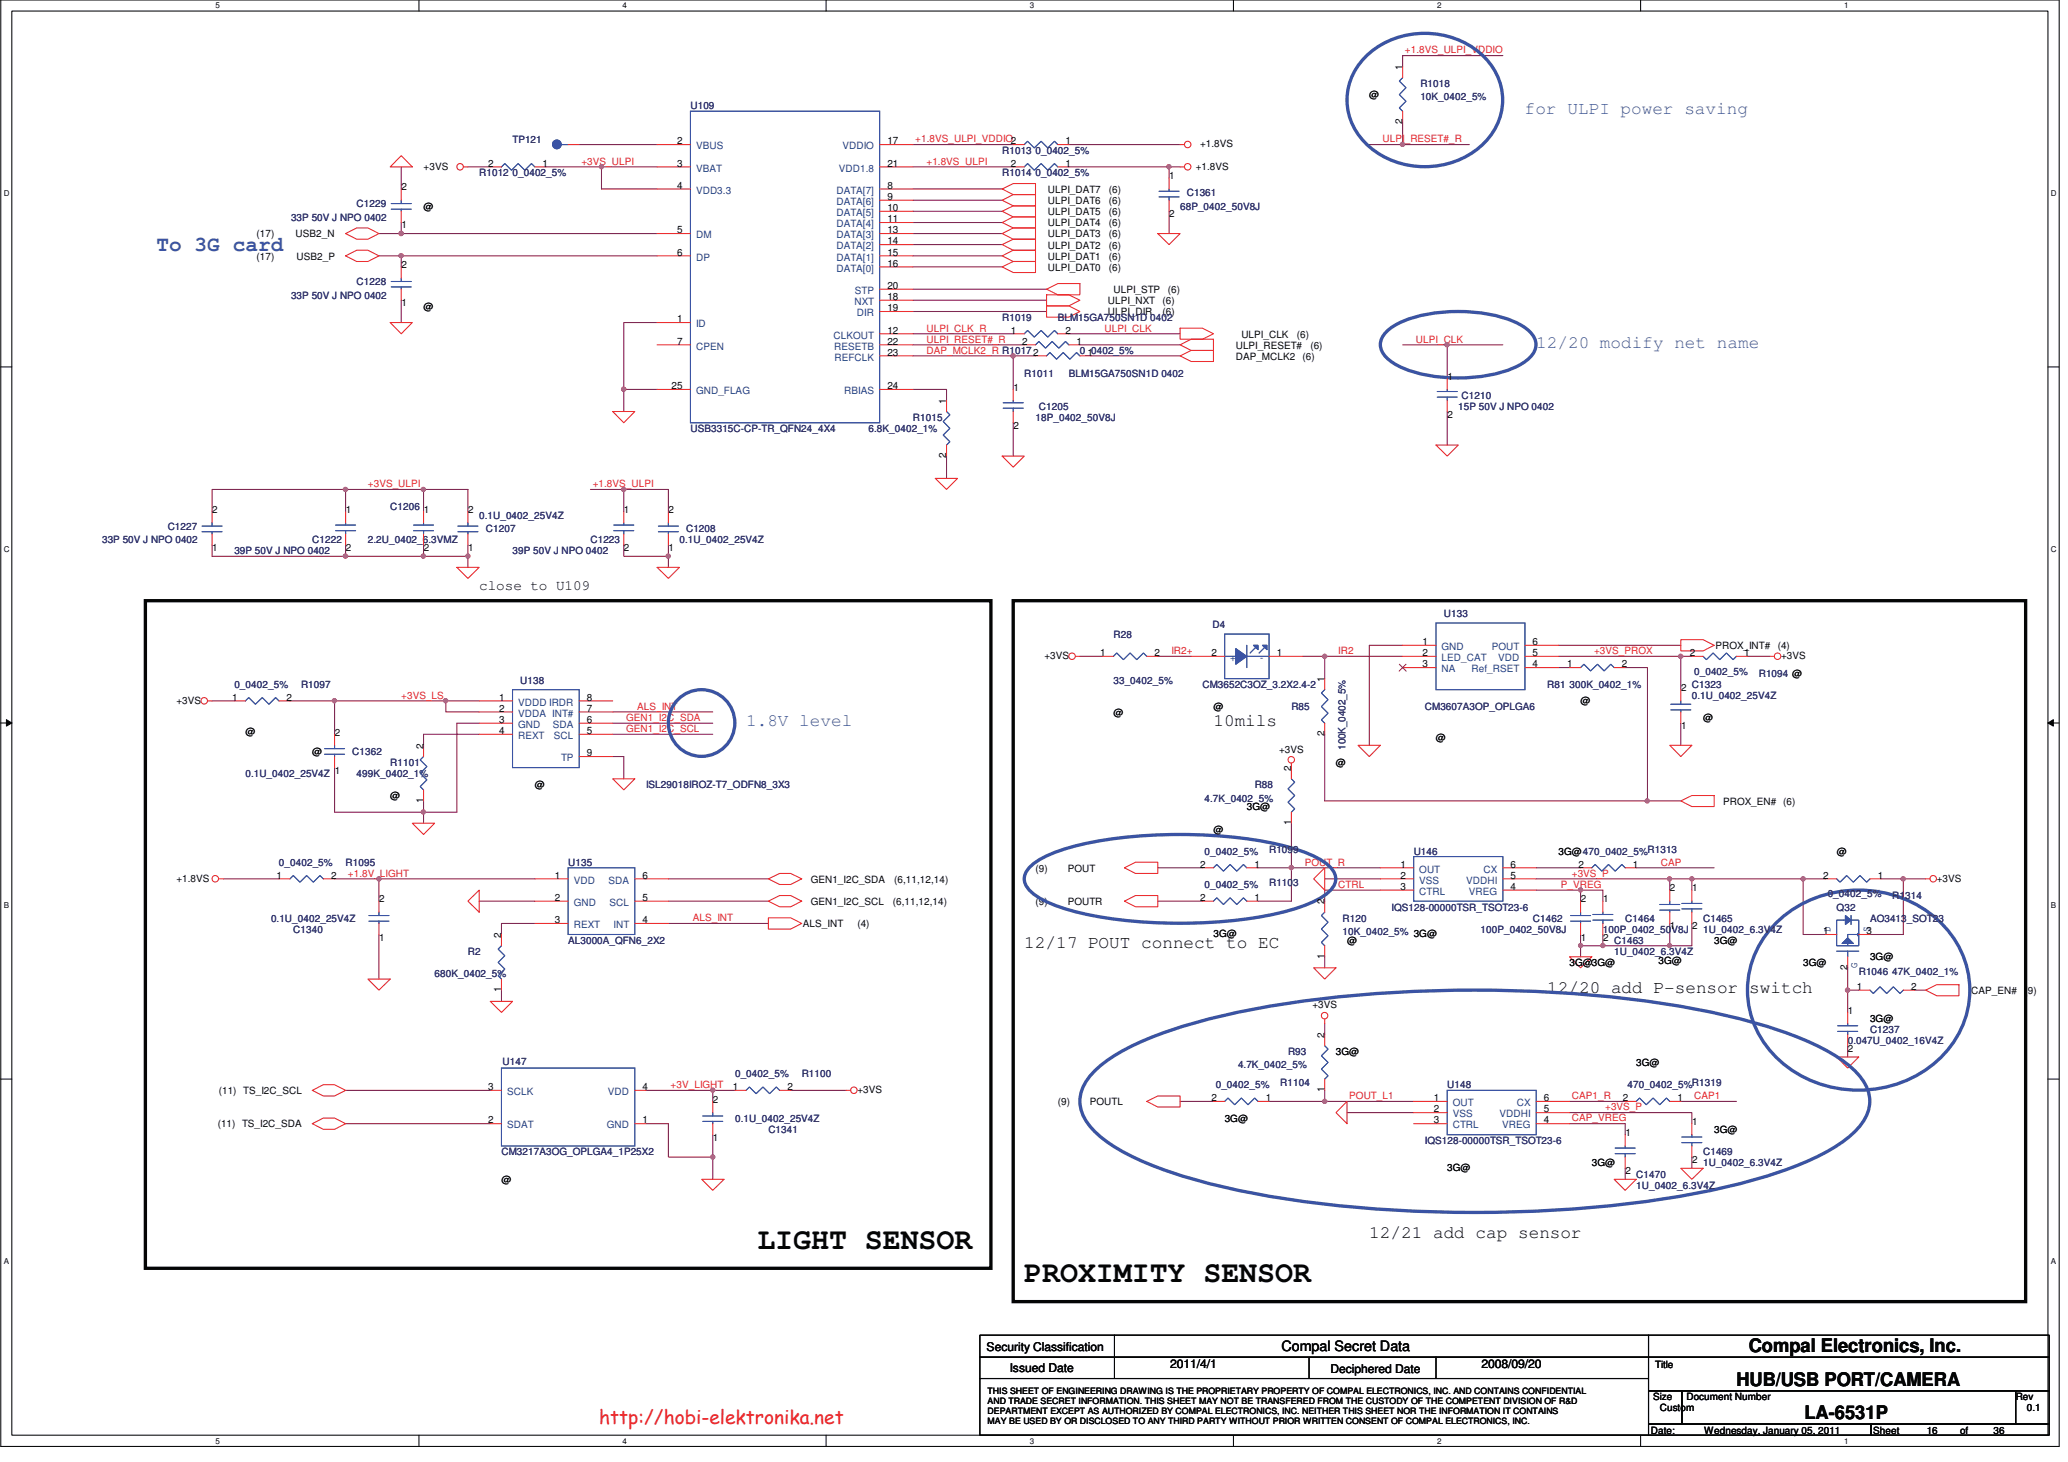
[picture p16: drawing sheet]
<svg xmlns="http://www.w3.org/2000/svg" width="420mm" height="297mm" viewBox="0 0 420 297" stroke-linecap="round" stroke-linejoin="round" font-family="sans-serif">
<defs><g id="words">
<g font-size="6.1" fill="#040505">
<text x="153.9" y="253.8">LIGHT SENSOR</text>
<text x="208.1" y="260.6">PROXIMITY SENSOR</text>
</g>
<text font-size="4.3" fill="#3a53a4" x="31.8" y="51">To 3G card</text>
<text font-size="3.9" fill="#ed2024" x="121.7" y="289.4">http://hobi-elektronika.net</text>
<g font-size="3.8" fill="#040505">
<text x="355.3" y="274.8">Compal Electronics, Inc.</text>
<text x="352.8" y="281.6">HUB/USB PORT/CAMERA</text>
<text x="366.6" y="288.3">LA-6531P</text>
</g>
<g font-size="3.6" fill="#3a53a4">
<text x="309.8" y="23.1">for ULPI power saving</text>
<text x="312.1" y="70.6">12/20 modify net name</text>
<text x="151.6" y="147.4">1.8V level</text>
</g>
<g font-size="3.6" fill="#040505">
<text x="246.5" y="147.4">10mils</text>
<text x="208.1" y="192.7">12/17 POUT connect to EC</text>
<text x="314.4" y="201.7">12/20 add P-sensor switch</text>
<text x="278.2" y="251.5">12/21 add cap sensor</text>
</g>
<g font-size="2.9" fill="#040505">
<text x="97.4" y="119.8">close to U109</text>
<text x="260.3" y="274.6">Compal Secret Data</text>
</g>
<g font-size="2.5" fill="#040505">
<text x="200.4" y="274.4">Security Classification</text>
<text x="205.2" y="278.7">Issued Date</text>
<text x="237.7" y="278">2011/4/1</text>
<text x="270.3" y="278.9">Deciphered Date</text>
<text x="301" y="278">2008/09/20</text>
</g>
<g font-size="2" fill="#ec2426">
<text x="285.4" y="10.8">+1.8VS_ULPI_VDDIO</text>
<text x="186" y="28.9">+1.8VS_ULPI_VDDIO2</text>
<text x="280.9" y="28.9">ULPI_RESET#_R</text>
<text x="118.1" y="33.4">+3VS_ULPI</text>
<text x="188.2" y="33.4">+1.8VS_ULPI</text>
<text x="188.2" y="71.8">DAP_MCLK2_R R10172</text>
<text x="188.2" y="69.6">ULPI_RESET#_R</text>
<text x="188.2" y="67.4">ULPI_CLK_R</text>
<text x="224.4" y="67.4">ULPI_CLK</text>
<text x="287.7" y="69.6">ULPI_CLK</text>
<text x="74.7" y="99">+3VS_ULPI</text>
<text x="120.4" y="99">+1.8VS_ULPI</text>
<text x="238" y="132.9">IR2+</text>
<text x="271.9" y="132.9">IR2</text>
<text x="323.9" y="132.9">+3VS_PROX</text>
<text x="81.5" y="141.9">+3VS_LS</text>
<text x="127.2" y="146.5">GEN1_I2C_SDA</text>
<text x="127.2" y="148.7">GEN1_I2C_SCL</text>
<text x="129.4" y="144.2">ALS_INT</text>
<text x="70.7" y="178.1">+1.8V_LIGHT</text>
<text x="265.1" y="175.9">POUT_R</text>
<text x="319.4" y="178.1">+3VS_P</text>
<text x="337.4" y="175.9">CAP</text>
<text x="271.9" y="180.4">CTRL</text>
<text x="317.1" y="180.4">P_VREG</text>
<text x="140.7" y="187.2">ALS_INT</text>
<text x="136.3" y="221.1">+3V_LIGHT</text>
<text x="274.1" y="223.3">POUT_L1</text>
<text x="319.4" y="227.8">CAP_VREG</text>
<text x="319.4" y="223.3">CAP1_R</text>
<text x="326.1" y="225.6">+3VS_P</text>
<text x="344.2" y="223.3">CAP1</text>
</g>
<g font-size="2" fill="#040505">
<text x="284.9" y="14.2" transform="rotate(-90 284.9 14.2)">1</text>
<text x="278.2" y="20">@</text>
<text x="137.6" y="29.3">2</text>
<text x="180.3" y="29.3">17</text>
<text x="216.5" y="29.3">1</text>
<text x="243.8" y="29.9">+1.8VS</text>
<text x="284.9" y="25.3" transform="rotate(-90 284.9 25.3)">2</text>
<text x="86.1" y="34.5">+3VS</text>
<text x="99.2" y="33.9">2</text>
<text x="110.2" y="33.9">1</text>
<text x="137.6" y="33.9">3</text>
<text x="180.3" y="33.9">21</text>
<text x="205.4" y="33.9">2</text>
<text x="216.5" y="33.9">1</text>
<text x="242.9" y="34.5">+1.8VS</text>
<text x="81.6" y="38.7">2</text>
<text x="137.6" y="38.4">4</text>
<text x="180.3" y="38.4">8</text>
<text x="180.3" y="40.6">9</text>
<text x="212.9" y="41.4">ULPI_DAT6</text>
<text x="212.9" y="39.2">ULPI_DAT7</text>
<text x="225.3" y="41.4">(6)</text>
<text x="225.3" y="39.2">(6)</text>
<text x="237.6" y="36.4">1</text>
<text x="81.6" y="46.4">1</text>
<text x="86.1" y="42.6">@</text>
<text x="137.6" y="47.4">5</text>
<text x="180.3" y="42.9">10</text>
<text x="180.3" y="45.2">11</text>
<text x="180.3" y="47.4">13</text>
<text x="212.9" y="46">ULPI_DAT4</text>
<text x="212.9" y="43.7">ULPI_DAT5</text>
<text x="225.3" y="46">(6)</text>
<text x="225.3" y="43.7">(6)</text>
<text x="237.6" y="44.2">2</text>
<text x="52.1" y="48.2">(17)</text>
<text x="52.1" y="52.7">(17)</text>
<text x="60.1" y="48.2">USB2_N</text>
<text x="60.3" y="52.7">USB2_P</text>
<text x="137.6" y="51.9">6</text>
<text x="180.3" y="51.9">15</text>
<text x="180.3" y="49.7">14</text>
<text x="212.9" y="52.7">ULPI_DAT1</text>
<text x="212.9" y="50.5">ULPI_DAT2</text>
<text x="212.9" y="48.2">ULPI_DAT3</text>
<text x="225.3" y="52.7">(6)</text>
<text x="225.3" y="50.5">(6)</text>
<text x="225.3" y="48.2">(6)</text>
<text x="81.6" y="54.5">2</text>
<text x="180.3" y="58.7">20</text>
<text x="180.3" y="54.2">16</text>
<text x="212.9" y="55">ULPI_DAT0</text>
<text x="225.3" y="55">(6)</text>
<text x="226.2" y="59.5">ULPI_STP</text>
<text x="237.3" y="59.5">(6)</text>
<text x="81.6" y="62.2">1</text>
<text x="86.1" y="62.9">@</text>
<text x="137.6" y="65.5">1</text>
<text x="180.3" y="61">18</text>
<text x="180.3" y="63.2">19</text>
<text x="225.1" y="64.1">ULPI_DIR</text>
<text x="225.1" y="61.8">ULPI_NXT</text>
<text x="236.2" y="64.1">(6)</text>
<text x="236.2" y="61.8">(6)</text>
<text x="137.6" y="70">7</text>
<text x="180.3" y="67.8">12</text>
<text x="180.3" y="70">22</text>
<text x="205.4" y="67.8">1</text>
<text x="207.7" y="70">2</text>
<text x="216.5" y="67.8">2</text>
<text x="218.7" y="70">1</text>
<text x="251.1" y="70.8">ULPI_RESET#</text>
<text x="252.2" y="68.6">ULPI_CLK</text>
<text x="263.5" y="68.6">(6)</text>
<text x="266.2" y="70.8">(6)</text>
<text x="180.3" y="72.3">23</text>
<text x="221" y="72.3">1</text>
<text x="251.1" y="73.1">DAP_MCLK2</text>
<text x="264.6" y="73.1">(6)</text>
<text x="294.1" y="77.1">1</text>
<text x="136.4" y="79.1">25</text>
<text x="180.3" y="79.1">24</text>
<text x="192.3" y="82" transform="rotate(-90 192.3 82)">1</text>
<text x="205.9" y="79.4">1</text>
<text x="205.9" y="87.1">2</text>
<text x="294.1" y="84.8">2</text>
<text x="192.3" y="93.1" transform="rotate(-90 192.3 93.1)">2</text>
<text x="43.1" y="104.2">2</text>
<text x="70.3" y="104.2">1</text>
<text x="86.1" y="104.2">1</text>
<text x="95.1" y="104.2">2</text>
<text x="126.8" y="104.2">1</text>
<text x="135.8" y="104.2">2</text>
<text x="43.1" y="112">1</text>
<text x="70.3" y="112">2</text>
<text x="86.1" y="112">2</text>
<text x="95.1" y="112">1</text>
<text x="126.8" y="112">2</text>
<text x="135.8" y="112">1</text>
<text x="289" y="131.1">1</text>
<text x="311.4" y="131.1">6</text>
<text x="348.5" y="131.9">PROX_INT#</text>
<text x="361.2" y="131.9">(4)</text>
<text x="212.2" y="133.9">+3VS</text>
<text x="223.5" y="133.3">1</text>
<text x="234.6" y="133.3">2</text>
<text x="246.1" y="133.3">2</text>
<text x="259.4" y="133.3">1</text>
<text x="289" y="133.3">2</text>
<text x="289" y="135.6">3</text>
<text x="311.4" y="133.3">5</text>
<text x="311.4" y="135.6">4</text>
<text x="318.4" y="135.6">1</text>
<text x="329.5" y="135.6">2</text>
<text x="343.3" y="133.3">2</text>
<text x="354.4" y="133.3">1</text>
<text x="361.9" y="133.9">+3VS</text>
<text x="35.8" y="143">+3VS</text>
<text x="47.1" y="142.4">1</text>
<text x="58.2" y="142.4">2</text>
<text x="101.4" y="142.4">1</text>
<text x="119.2" y="142.4">8</text>
<text x="269.1" y="138.6" transform="rotate(-90 269.1 138.6)">1</text>
<text x="321.1" y="143">@</text>
<text x="341.5" y="140.4">2</text>
<text x="49.9" y="149.3">@</text>
<text x="68" y="149.4">2</text>
<text x="101.4" y="144.6">2</text>
<text x="101.4" y="146.9">3</text>
<text x="101.4" y="149.1">4</text>
<text x="119.2" y="144.6">7</text>
<text x="119.2" y="146.9">6</text>
<text x="119.2" y="149.1">5</text>
<text x="226.2" y="145.5">@</text>
<text x="246.5" y="144.3">@</text>
<text x="269.1" y="149.6" transform="rotate(-90 269.1 149.6)">2</text>
<text x="341.5" y="148.1">1</text>
<text x="346" y="146.6">@</text>
<text x="63.4" y="153.3">@</text>
<text x="86" y="152.1" transform="rotate(-90 86 152.1)">2</text>
<text x="119.2" y="153.7">9</text>
<text x="259.9" y="152.9">+3VS</text>
<text x="271.4" y="155.6">@</text>
<text x="291.7" y="150.6">@</text>
<text x="68" y="157.2">1</text>
<text x="108.7" y="160.1">@</text>
<text x="262.3" y="156.7" transform="rotate(-90 262.3 156.7)">2</text>
<text x="79.3" y="162.4">@</text>
<text x="86" y="163.2" transform="rotate(-90 86 163.2)">1</text>
<text x="253.3" y="164.6">3G@</text>
<text x="262.3" y="167.7" transform="rotate(-90 262.3 167.7)">1</text>
<text x="350.1" y="163.5">PROX_EN# (6)</text>
<text x="246.5" y="169.2">@</text>
<text x="316.6" y="173.7">3G@470_0402_5%R1313</text>
<text x="373.2" y="173.7">@</text>
<text x="35.8" y="179.1">+1.8VS</text>
<text x="56.2" y="178.5">1</text>
<text x="67.3" y="178.5">2</text>
<text x="112.7" y="178.5">1</text>
<text x="130.5" y="178.5">6</text>
<text x="164.7" y="179.4">GEN1_I2C_SDA</text>
<text x="181.7" y="179.4">(6,11,12,14)</text>
<text x="210.4" y="177.1">(9)</text>
<text x="216.9" y="177.1">POUT</text>
<text x="243.8" y="176.3">2</text>
<text x="254.9" y="176.3">1</text>
<text x="284.5" y="178.5">2</text>
<text x="284.5" y="176.3">1</text>
<text x="306.9" y="178.5">5</text>
<text x="306.9" y="176.3">6</text>
<text x="320.7" y="176.3">2</text>
<text x="331.8" y="176.3">1</text>
<text x="370.4" y="178.5">2</text>
<text x="381.5" y="178.5">1</text>
<text x="393.5" y="179.1">+3VS</text>
<text x="77" y="183.3">2</text>
<text x="112.7" y="183">2</text>
<text x="130.5" y="183">5</text>
<text x="164.7" y="183.9">GEN1_I2C_SCL</text>
<text x="181.4" y="183.9">(6,11,12,14)</text>
<text x="210.4" y="183.9">(9)</text>
<text x="216.9" y="183.9">POUTR</text>
<text x="243.8" y="183">2</text>
<text x="254.9" y="183">1</text>
<text x="269.1" y="183.8" transform="rotate(-90 269.1 183.8)">2</text>
<text x="284.5" y="180.8">3</text>
<text x="306.9" y="180.8">4</text>
<text x="321.2" y="183.3">2</text>
<text x="325.7" y="183.3">1</text>
<text x="339.3" y="181.1">2</text>
<text x="343.8" y="181.1">1</text>
<text x="77" y="191.1">1</text>
<text x="101.8" y="190.6" transform="rotate(-90 101.8 190.6)">2</text>
<text x="112.7" y="187.6">3</text>
<text x="130.5" y="187.6">4</text>
<text x="163.1" y="188.4">ALS_INT</text>
<text x="174.2" y="188.4">(4)</text>
<text x="246.5" y="190.4">3G@</text>
<text x="273.7" y="191.8">@</text>
<text x="321.2" y="191.1">1</text>
<text x="325.7" y="191.1">2</text>
<text x="339.3" y="188.8">1</text>
<text x="343.8" y="188.8">2</text>
<text x="348.3" y="191.8">3G@</text>
<text x="370.4" y="189.8">1</text>
<text x="379.2" y="189.8">3</text>
<text x="269.1" y="194.8" transform="rotate(-90 269.1 194.8)">1</text>
<text x="318.9" y="196.3">3G@3G@</text>
<text x="337" y="195.8">3G@</text>
<text x="366.3" y="196.3">3G@</text>
<text x="375.4" y="197.1" transform="rotate(-90 375.4 197.1)">2</text>
<text x="379.9" y="194.9">3G@</text>
<text x="101.8" y="201.6" transform="rotate(-90 101.8 201.6)">1</text>
<text x="377.2" y="201.1">1</text>
<text x="388.3" y="201.1">2</text>
<text x="400.5" y="202">CAP_EN#</text>
<text x="411.3" y="202">(9)</text>
<text x="266.6" y="204.9">+3VS</text>
<text x="375.4" y="206">1</text>
<text x="379.9" y="207.6">3G@</text>
<text x="269.1" y="210.9" transform="rotate(-90 269.1 210.9)">2</text>
<text x="271.4" y="214.4">3G@</text>
<text x="375.4" y="213.7">2</text>
<text x="99.2" y="221.5">3</text>
<text x="130.5" y="221.5">4</text>
<text x="148.9" y="221.5">1</text>
<text x="160" y="221.5">2</text>
<text x="269.1" y="221.9" transform="rotate(-90 269.1 221.9)">1</text>
<text x="332.4" y="216.7">3G@</text>
<text x="44.4" y="222.3">(11) TS_I2C_SCL</text>
<text x="144.9" y="224.1">2</text>
<text x="174.2" y="222.1">+3VS</text>
<text x="214.9" y="224.6">(9)</text>
<text x="221.4" y="224.6">POUTL</text>
<text x="246.1" y="223.7">2</text>
<text x="248.8" y="228">3G@</text>
<text x="257.2" y="223.7">1</text>
<text x="291.3" y="226">2</text>
<text x="291.3" y="223.7">1</text>
<text x="313.7" y="226">5</text>
<text x="313.7" y="223.7">6</text>
<text x="329.7" y="223.7">2</text>
<text x="340.8" y="223.7">1</text>
<text x="44.2" y="229.1">(11) TS_I2C_SDA</text>
<text x="99.2" y="228.3">2</text>
<text x="130.5" y="228.3">1</text>
<text x="144.9" y="231.8">1</text>
<text x="291.3" y="228.3">3</text>
<text x="313.7" y="228.3">4</text>
<text x="330.2" y="230.8">1</text>
<text x="343.8" y="228.6">1</text>
<text x="348.3" y="230.2">3G@</text>
<text x="294" y="237.9">3G@</text>
<text x="323.4" y="237">3G@</text>
<text x="330.2" y="238.5">2</text>
<text x="343.8" y="236.3">2</text>
<text x="101.9" y="240.4">@</text>
<text x="336.3" y="277.9">Title</text>
<text x="335.9" y="284.5">Size</text>
<text x="337.2" y="286.7">Custom</text>
<text x="342.6" y="284.5">Document Number</text>
<text x="409.5" y="284.5">Rev</text>
<text x="411.8" y="286.7">0.1</text>
<text x="335.4" y="291.3">Date:</text>
<text x="346.2" y="291.3">Wednesday, January 05, 2011</text>
<text x="380.6" y="291.3">Sheet</text>
<text x="391.4" y="291.3">16</text>
<text x="398.2" y="291.3">of</text>
<text x="405" y="291.3">36</text>
</g>
<g font-size="2" fill="#2d2d72">
<text x="288.6" y="17.7">R1018</text>
<text x="140.3" y="22.2">U109</text>
<text x="288.6" y="20.4">10K_0402_5%</text>
<text x="104.1" y="29">TP121</text>
<text x="97.4" y="35.8">R1012 0_0402_5%</text>
<text x="203.6" y="31.3">R1013 0_0402_5%</text>
<text x="203.6" y="35.8">R1014 0_0402_5%</text>
<text x="241.1" y="39.9">C1361</text>
<text x="59.1" y="44.8">33P 50V J NPO 0402</text>
<text x="72.5" y="42.1">C1229</text>
<text x="239.8" y="42.6">68P_0402_50V8J</text>
<text x="72.5" y="58">C1228</text>
<text x="59.1" y="60.7">33P 50V J NPO 0402</text>
<text x="203.6" y="65.2">R1019</text>
<text x="214.9" y="65.2">BLM15GA750SN1D 0402</text>
<text x="219.4" y="72">0_0402_5%</text>
<text x="208.1" y="76.5">R1011</text>
<text x="217.2" y="76.5">BLM15GA750SN1D 0402</text>
<text x="211.1" y="83.3">C1205</text>
<text x="296.3" y="83.3">15P 50V J NPO 0402</text>
<text x="297" y="81">C1210</text>
<text x="140.3" y="87.8">USB3315C-CP-TR_QFN24_4X4</text>
<text x="176.5" y="87.8">6.8K_0402_1%</text>
<text x="185.5" y="85.5">R1015</text>
<text x="210.4" y="85.5">18P_0402_50V8J</text>
<text x="34.1" y="107.7">C1227</text>
<text x="79.3" y="103.6">C1206</text>
<text x="97.4" y="105.4">0.1U_0402_25V4Z</text>
<text x="20.7" y="110.4">33P 50V J NPO 0402</text>
<text x="47.6" y="112.6">39P 50V J NPO 0402</text>
<text x="63.4" y="110.4">C1222</text>
<text x="74.7" y="110.4">2.2U_0402_6.3VMZ</text>
<text x="98.7" y="108.1">C1207</text>
<text x="104.1" y="112.6">39P 50V J NPO 0402</text>
<text x="120" y="110.4">C1223</text>
<text x="138" y="110.4">0.1U_0402_25V4Z</text>
<text x="139.4" y="108.1">C1208</text>
<text x="293.4" y="125.3">U133</text>
<text x="226.2" y="129.6">R28</text>
<text x="246.3" y="127.6">D4</text>
<text x="344.2" y="137.1">0_0402_5%</text>
<text x="357.3" y="137.5">R1094 @</text>
<text x="47.6" y="139.8">0_0402_5%</text>
<text x="61.2" y="139.8">R1097</text>
<text x="105.7" y="138.9">U138</text>
<text x="226.2" y="138.9">33_0402_5%</text>
<text x="244.3" y="139.8">CM3652C3OZ_3.2X2.4-2</text>
<text x="314.4" y="139.8">R81 300K_0402_1%</text>
<text x="343.7" y="139.8">C1323</text>
<text x="343.7" y="142">0.1U_0402_25V4Z</text>
<text x="262.4" y="144.3">R85</text>
<text x="289.5" y="144.3">CM3607A3OP_OPLGA6</text>
<text x="71.6" y="153.3">C1362</text>
<text x="79.3" y="155.6">R1101</text>
<text x="273.3" y="152.4" transform="rotate(-90 273.3 152.4)">100K_0402_5%</text>
<text x="49.9" y="157.9">0.1U_0402_25V4Z</text>
<text x="72.5" y="157.9">499K_0402_1%</text>
<text x="131.3" y="160.1">ISL29018IROZ-T7_ODFN8_3X3</text>
<text x="254.9" y="160.1">R88</text>
<text x="244.7" y="162.9">4.7K_0402_5%</text>
<text x="244.7" y="173.7">0_0402_5%</text>
<text x="257.8" y="173.2">R1099</text>
<text x="287.2" y="173.7">U146</text>
<text x="56.7" y="175.9">0_0402_5%</text>
<text x="70.2" y="175.9">R1095</text>
<text x="115.4" y="175.9">U135</text>
<text x="244.7" y="180.5">0_0402_5%</text>
<text x="257.8" y="180">R1103</text>
<text x="282.7" y="185">IQS128-00000TSR_TSOT23-6</text>
<text x="371.3" y="182.3">0_0402_5%</text>
<text x="373.2" y="185">Q32</text>
<text x="384.5" y="182.8">R1314</text>
<text x="55.1" y="187.2">0.1U_0402_25V4Z</text>
<text x="59.6" y="189.5">C1340</text>
<text x="115.4" y="191.8">AL3000A_QFN6_2X2</text>
<text x="272.8" y="187.2">R120</text>
<text x="272.8" y="189.9">10K_0402_5% 3G@</text>
<text x="300.8" y="189.5">100P_0402_50V8J</text>
<text x="311.4" y="187.2">C1462</text>
<text x="325.7" y="189.5">100P_0402_50V8J</text>
<text x="327.9" y="191.8">C1463</text>
<text x="330.2" y="187.2">C1464</text>
<text x="346" y="187.2">C1465</text>
<text x="346" y="189.5">1U_0402_6.3V4Z</text>
<text x="379.9" y="187.2">AO3413_SOT23</text>
<text x="95.1" y="194.1">R2</text>
<text x="327.9" y="194.1">1U_0402_6.3V4Z</text>
<text x="88.3" y="198.5">680K_0402_5%</text>
<text x="377.6" y="198.1">R1046 47K_0402_1%</text>
<text x="379.9" y="209.8">C1237</text>
<text x="261.7" y="214.4">R93</text>
<text x="375.4" y="212.1">0.047U_0402_16V4Z</text>
<text x="102.1" y="216.4">U147</text>
<text x="149.3" y="218.9">0_0402_5%</text>
<text x="162.9" y="218.9">R1100</text>
<text x="247" y="221.1">0_0402_5%</text>
<text x="251.5" y="217.1">4.7K_0402_5%</text>
<text x="260.1" y="220.7">R1104</text>
<text x="294" y="221.1">U148</text>
<text x="330.7" y="221.1">470_0402_5%R1319</text>
<text x="149.3" y="228">0.1U_0402_25V4Z</text>
<text x="156.1" y="230.2">C1341</text>
<text x="289.5" y="232.5">IQS128-00000TSR_TSOT23-6</text>
<text x="101.9" y="234.7">CM3217A3OG_OPLGA4_1P25X2</text>
<text x="332.4" y="239.3">C1470</text>
<text x="346" y="234.7">C1469</text>
<text x="346" y="237">1U_0402_6.3V4Z</text>
<text x="332.4" y="241.5">1U_0402_6.3V4Z</text>
</g>
<g font-size="2" fill="#1d437e">
<text x="141.4" y="34.9">VBAT</text>
<text x="141.4" y="30.4">VBUS</text>
<text x="170.4" y="34.9">VDD1.8</text>
<text x="171.2" y="30.4">VDDIO</text>
<text x="141.4" y="39.4">VDD3.3</text>
<text x="170" y="39.4">DATA[7]</text>
<text x="170" y="41.7">DATA[6]</text>
<text x="170" y="43.9">DATA[5]</text>
<text x="170" y="46.2">DATA[4]</text>
<text x="141.4" y="48.4">DM</text>
<text x="141.4" y="53">DP</text>
<text x="170" y="48.4">DATA[3]</text>
<text x="170" y="53">DATA[1]</text>
<text x="170" y="50.7">DATA[2]</text>
<text x="170" y="55.2">DATA[0]</text>
<text x="173.7" y="59.7">STP</text>
<text x="173.6" y="62">NXT</text>
<text x="174.1" y="64.3">DIR</text>
<text x="141.4" y="71">CPEN</text>
<text x="141.4" y="66.5">ID</text>
<text x="169.4" y="68.8">CLKOUT</text>
<text x="169.5" y="71">RESETB</text>
<text x="169.5" y="73.3">REFCLK</text>
<text x="141.4" y="80.1">GND_FLAG</text>
<text x="171.5" y="80.1">RBIAS</text>
<text x="250" y="134.3">+</text>
<text x="256" y="134.3">-</text>
<text x="292.9" y="132.1">GND</text>
<text x="292.9" y="134.3">LED_CAT</text>
<text x="292.9" y="136.6">NA</text>
<text x="299" y="136.6">Ref_RSET</text>
<text x="303.1" y="132.1">POUT</text>
<text x="304.4" y="134.3">VDD</text>
<text x="105.3" y="143.4">VDDD IRDR</text>
<text x="105.3" y="145.6">VDDA INT#</text>
<text x="105.3" y="147.9">GND</text>
<text x="112.3" y="147.9">SDA</text>
<text x="105.3" y="150.2">REXT</text>
<text x="112.6" y="150.2">SCL</text>
<text x="114" y="154.7">TP</text>
<text x="116.6" y="179.5">VDD</text>
<text x="123.6" y="179.5">SDA</text>
<text x="288.4" y="179.5">VSS</text>
<text x="288.4" y="177.3">OUT</text>
<text x="297.9" y="179.5">VDDHI</text>
<text x="301.4" y="177.3">CX</text>
<text x="116.6" y="184.1">GND</text>
<text x="123.9" y="184.1">SCL</text>
<text x="288.4" y="181.8">CTRL</text>
<text x="298.4" y="181.8">VREG</text>
<text x="116.6" y="188.6">REXT</text>
<text x="124.7" y="188.6">INT</text>
<text x="103" y="222.5">SCLK</text>
<text x="123.5" y="222.5">VDD</text>
<text x="295.2" y="227">VSS</text>
<text x="295.2" y="224.7">OUT</text>
<text x="304.7" y="227">VDDHI</text>
<text x="308.2" y="224.7">CX</text>
<text x="103" y="229.3">SDAT</text>
<text x="123.3" y="229.3">GND</text>
<text x="295.2" y="229.3">CTRL</text>
<text x="305.2" y="229.3">VREG</text>
</g>
<g font-size="2" fill="#3a53a4">
<text x="371.9" y="189.4" transform="rotate(-90 371.9 189.4)">D</text>
<text x="379.8" y="189.4" transform="rotate(-90 379.8 189.4)">S</text>
<text x="377.3" y="196.6" transform="rotate(-90 377.3 196.6)">G</text>
</g>
<g font-size="1.8" fill="#040505">
<text x="200.6" y="283.3">THIS SHEET OF ENGINEERING DRAWING IS THE PROPRIETARY PROPERTY OF COMPAL ELECTRONICS, INC. AND CONTAINS CONFIDENTIAL</text>
<text x="200.6" y="285.3">AND TRADE SECRET INFORMATION. THIS SHEET MAY NOT BE TRANSFERED FROM THE CUSTODY OF THE COMPETENT DIVISION OF R&amp;D</text>
<text x="200.6" y="287.3">DEPARTMENT EXCEPT AS AUTHORIZED BY COMPAL ELECTRONICS, INC. NEITHER THIS SHEET NOR THE INFORMATION IT CONTAINS</text>
<text x="200.6" y="289.3">MAY BE USED BY OR DISCLOSED TO ANY THIRD PARTY WITHOUT PRIOR WRITTEN CONSENT OF COMPAL ELECTRONICS, INC.</text>
</g>
<g font-size="1.6" fill="#040505">
<text x="43.8" y="1.7">5</text>
<text x="126.5" y="1.7">4</text>
<text x="209.2" y="1.7">3</text>
<text x="292" y="1.7">2</text>
<text x="374.7" y="1.7">1</text>
<text x=".8" y="39.8">D</text>
<text x="416.7" y="39.8">D</text>
<text x=".8" y="112.1">C</text>
<text x="416.7" y="112.1">C</text>
<text x=".8" y="184.5">B</text>
<text x="416.7" y="184.5">B</text>
<text x=".8" y="256.8">A</text>
<text x="416.7" y="256.8">A</text>
<text x="43.8" y="293.3">5</text>
<text x="126.5" y="293.3">4</text>
<text x="209.2" y="293.3">3</text>
<text x="292" y="293.3">2</text>
<text x="374.7" y="293.3">1</text>
</g>
</g></defs>
<path d="M.2 0h418.2v293.9h-418.2zM2.4 2.2h413.7v289.4h-413.7z" fill="none" stroke="#040505" stroke-width=".21"/>
<g fill="#fff">
<path d="M43.8 .3h.9v1.8h-.9z"/>
<path d="M43.8 291.8h.9v1.9h-.9z"/>
</g>
<path d="M85.1 0v2.2M85.1 291.6v2.2" fill="none" stroke="#040505" stroke-width=".21"/>
<g fill="#fff">
<path d="M126.5 .3h.9v1.8h-.9z"/>
<path d="M126.5 291.8h.9v1.9h-.9z"/>
</g>
<path d="M167.8 0v2.2M167.8 291.6v2.2" fill="none" stroke="#040505" stroke-width=".21"/>
<g fill="#fff">
<path d="M209.2 .3h.9v1.8h-.9z"/>
<path d="M209.2 291.8h.9v1.9h-.9z"/>
</g>
<path d="M250.6 0v2.2M250.6 291.6v2.2" fill="none" stroke="#040505" stroke-width=".21"/>
<g fill="#fff">
<path d="M292 .3h.9v1.8h-.9z"/>
<path d="M292 291.8h.9v1.9h-.9z"/>
</g>
<path d="M333.3 0v2.2M333.3 291.6v2.2" fill="none" stroke="#040505" stroke-width=".21"/>
<g fill="#fff">
<path d="M374.7 .3h.9v1.8h-.9z"/>
<path d="M374.7 291.8h.9v1.9h-.9z"/>
<path d="M.8 38.4h1.1v1.8h-1.1z"/>
<path d="M416.7 38.4h1.1v1.8h-1.1z"/>
<path d="M.8 110.7h1.1v1.8h-1.1z"/>
<path d="M416.7 110.7h1.1v1.8h-1.1z"/>
</g>
<path d="M.2 74.5h2.2M416.1 74.5h2.2" fill="none" stroke="#040505" stroke-width=".21"/>
<g fill="#fff">
<path d="M.8 183h1v1.9h-1z"/>
<path d="M416.7 183h1v1.9h-1z"/>
</g>
<path d="M.2 146.9h2.2M416.1 146.9h2.2" fill="none" stroke="#040505" stroke-width=".21"/>
<path d="M1.3 146.2l1.1 .7-1.1 .6z" fill="#040505"/>
<path d="M1.3 146.2l1.1 .7-1.1 .6z" fill="none" stroke="#040505" stroke-width=".2"/>
<path d="M416.1 146.9l1.1-.7v1.3z" fill="#040505"/>
<path d="M416.1 146.9l1.1-.7v1.3z" fill="none" stroke="#040505" stroke-width=".2"/>
<g fill="#fff">
<path d="M.8 255.4h1v1.8h-1z"/>
<path d="M416.7 255.4h1v1.8h-1z"/>
</g>
<path d="M.2 219.2h2.2M416.1 219.2h2.2" fill="none" stroke="#040505" stroke-width=".21"/>
<path d="M122.2 33.9v4.5M217.2 29.4h22.6M81.5 52h52" fill="none" stroke="#7f1542" stroke-width=".21"/>
<circle cx="81.5" cy="51.9" r=".44" fill="#b8529f"/>
<circle cx="81.5" cy="51.9" r=".44" fill="none" stroke="#b8529f" stroke-width=".21"/>
<path d="M133.5 65.5h-6.8v13.6" fill="none" stroke="#7f1542" stroke-width=".21"/>
<circle cx="126.7" cy="79.1" r=".44" fill="#b8529f"/>
<circle cx="126.7" cy="79.1" r=".44" fill="none" stroke="#b8529f" stroke-width=".21"/>
<path d="M185.5 29.4h20.4M70.2 99.4h-27.1v4.6" fill="none" stroke="#7f1542" stroke-width=".21"/>
<circle cx="70.2" cy="99.4" r=".44" fill="#b8529f"/>
<circle cx="70.2" cy="99.4" r=".44" fill="none" stroke="#b8529f" stroke-width=".21"/>
<path d="M81.5 47.5h52M70.2 110.7v2.3" fill="none" stroke="#7f1542" stroke-width=".21"/>
<circle cx="81.5" cy="47.4" r=".45" fill="#b8529f"/>
<circle cx="81.5" cy="47.4" r=".45" fill="none" stroke="#b8529f" stroke-width=".21"/>
<path d="M95.1 99.4v4.6M43.1 113h27.1" fill="none" stroke="#7f1542" stroke-width=".21"/>
<circle cx="70.2" cy="113" r=".44" fill="#b8529f"/>
<circle cx="70.2" cy="113" r=".44" fill="none" stroke="#b8529f" stroke-width=".21"/>
<path d="M205.9 72.3h4.5M43.1 110.7v2.3" fill="none" stroke="#7f1542" stroke-width=".21"/>
<circle cx="205.8" cy="72.3" r=".44" fill="#b8529f"/>
<circle cx="205.8" cy="72.3" r=".44" fill="none" stroke="#b8529f" stroke-width=".21"/>
<path d="M185.5 58.8h27.1M133.5 79.1h-6.8v4.5M185.5 70.1h22.6M185.5 72.3h20.4v6.8M185.5 67.8h20.4M217.2 67.8h22.6M219.4 70.1h20.4M70.2 99.4h15.9v4.6M135.8 99.4v4.6M205.9 85.9v6.8M95.1 110.7v2.3h-24.9M135.8 110.7v2.3" fill="none" stroke="#7f1542" stroke-width=".21"/>
<circle cx="95.1" cy="113" r=".43" fill="#b8529f"/>
<circle cx="95.1" cy="113" r=".43" fill="none" stroke="#b8529f" stroke-width=".21"/>
<circle cx="86" cy="113" r=".43" fill="#b8529f"/>
<circle cx="86" cy="113" r=".43" fill="none" stroke="#b8529f" stroke-width=".21"/>
<path d="M185.5 61h27.1M185.5 79.1h6.8v2.3M120 99.4h6.7v4.6M126.7 99.4h9.1M192.3 92.7v4.5M86.1 110.7v2.3M95.1 113v2.3" fill="none" stroke="#7f1542" stroke-width=".21"/>
<circle cx="126.7" cy="99.4" r=".44" fill="#b8529f"/>
<circle cx="126.7" cy="99.4" r=".44" fill="none" stroke="#b8529f" stroke-width=".21"/>
<path d="M126.7 110.7v2.3h9.1" fill="none" stroke="#7f1542" stroke-width=".21"/>
<circle cx="135.7" cy="113" r=".43" fill="#b8529f"/>
<circle cx="135.7" cy="113" r=".43" fill="none" stroke="#b8529f" stroke-width=".21"/>
<path d="M237.5 33.9h2.3M135.8 113v2.3" fill="none" stroke="#7f1542" stroke-width=".21"/>
<circle cx="237.5" cy="33.9" r=".43" fill="#b8529f"/>
<circle cx="237.5" cy="33.9" r=".43" fill="none" stroke="#b8529f" stroke-width=".21"/>
<path d="M95.1 33.9h4.5M122.2 33.9h11.3M185.5 33.9h20.4M185.5 63.3h27.1" fill="none" stroke="#7f1542" stroke-width=".21"/>
<circle cx="122.2" cy="33.9" r=".43" fill="#b8529f"/>
<circle cx="122.2" cy="33.9" r=".43" fill="none" stroke="#b8529f" stroke-width=".21"/>
<path d="M110.9 33.9h11.3M117.7 29.4h15.8M122.2 38.4h11.3M86.1 99.4h9" fill="none" stroke="#7f1542" stroke-width=".21"/>
<circle cx="86" cy="99.4" r=".43" fill="#b8529f"/>
<circle cx="86" cy="99.4" r=".43" fill="none" stroke="#b8529f" stroke-width=".21"/>
<path d="M305.3 11.3h-20.3v2.2M185.5 38.4h18.1M285 24.8v4.6M185.5 54.2h18.1M185.5 52h18.1M185.5 49.7h18.1M185.5 47.5h18.1M185.5 45.2h18.1M185.5 42.9h18.1M185.5 40.7h18.1M70.2 99.4v4.6" fill="none" stroke="#7f1542" stroke-width=".21"/>
<circle cx="285" cy="29.3" r=".44" fill="#b8529f"/>
<circle cx="285" cy="29.3" r=".44" fill="none" stroke="#b8529f" stroke-width=".21"/>
<path d="M278.2 29.4h20.3M221.7 72.3h18.1M235.2 133.3h6.8M285 131.1h-6.8v20.3M316.6 133.4h24.9v6.7M316.6 131.1h24.9M341.5 133.3h2.2M355 133.3h4.6M341.5 146.9v4.5" fill="none" stroke="#7f1542" stroke-width=".21"/>
<circle cx="341.5" cy="133.3" r=".44" fill="#b8529f"/>
<circle cx="341.5" cy="133.3" r=".44" fill="none" stroke="#b8529f" stroke-width=".21"/>
<path d="M269.1 133.3h15.9" fill="none" stroke="#7f1542" stroke-width=".21"/>
<circle cx="269.1" cy="133.3" r=".43" fill="#b8529f"/>
<circle cx="269.1" cy="133.3" r=".43" fill="none" stroke="#b8529f" stroke-width=".21"/>
<path d="M219.4 133.3h4.5M264.6 133.3h4.5v4.6M316.6 135.6h2.3M269.1 149.2v13.5M334.7 162.7h6.8" fill="none" stroke="#7f1542" stroke-width=".21"/>
<circle cx="334.7" cy="162.7" r=".43" fill="#b8529f"/>
<circle cx="334.7" cy="162.7" r=".43" fill="none" stroke="#b8529f" stroke-width=".21"/>
<path d="M330.2 135.6h4.5v27.1M77 178.6h31.7" fill="none" stroke="#7f1542" stroke-width=".21"/>
<circle cx="77" cy="178.6" r=".43" fill="#b8529f"/>
<circle cx="77" cy="178.6" r=".43" fill="none" stroke="#b8529f" stroke-width=".21"/>
<path d="M45.4 178.6h11.3M68 178.6h9v4.5M135.8 178.6h20.3M269.1 178.6h11.3M77 189.9v9M97.4 183.1h11.3M108.7 187.6h-6.8v2.3M135.8 183.1h20.3M135.8 187.6h20.3M325.7 192.2h-4.6v2.2M101.9 201.2v2.3" fill="none" stroke="#7f1542" stroke-width=".21"/>
<circle cx="321.1" cy="192.1" r=".43" fill="#b8529f"/>
<circle cx="321.1" cy="192.1" r=".43" fill="none" stroke="#b8529f" stroke-width=".21"/>
<path d="M325.7 189.9v2.3" fill="none" stroke="#7f1542" stroke-width=".21"/>
<circle cx="325.7" cy="192.1" r=".43" fill="#b8529f"/>
<circle cx="325.7" cy="192.1" r=".43" fill="none" stroke="#b8529f" stroke-width=".21"/>
<path d="M321.1 180.8h4.6" fill="none" stroke="#7f1542" stroke-width=".21"/>
<circle cx="321.1" cy="180.8" r=".43" fill="#b8529f"/>
<circle cx="321.1" cy="180.8" r=".43" fill="none" stroke="#b8529f" stroke-width=".21"/>
<path d="M312.1 178.6h27.1v2.2M343.7 178.6v2.2M366.3 178.6h4.6M386.7 178.6h4.5M321.1 180.8v2.3M325.7 180.8v2.3M339.2 192.2h4.5" fill="none" stroke="#7f1542" stroke-width=".21"/>
<circle cx="339.2" cy="192.1" r=".43" fill="#b8529f"/>
<circle cx="339.2" cy="192.1" r=".43" fill="none" stroke="#b8529f" stroke-width=".21"/>
<g fill="none" stroke="#7f1542" stroke-width=".21">
<path d="M81.5 33.9v4.5M77 52h4.5v2.2M81.5 45.2v2.3h-4.5M81.5 61v4.5M235.2 176.3h9.1M255.6 176.3h6.8M312.1 176.3h9M332.4 176.3h15.9M269.1 194.4v2.2M280.4 180.8h-11.3v2.3M339.2 187.6v4.6M343.7 187.6v4.6"/>
<path d="M144.8 221.5h4.5M144.8 235.1v4.5M160.6 221.5h11.3"/>
</g>
<circle cx="144.8" cy="235.1" r=".43" fill="#b8529f"/>
<circle cx="144.8" cy="235.1" r=".43" fill="none" stroke="#b8529f" stroke-width=".21"/>
<path d="M144.8 221.5v2.3" fill="none" stroke="#7f1542" stroke-width=".21"/>
<circle cx="144.8" cy="221.5" r=".43" fill="#b8529f"/>
<circle cx="144.8" cy="221.5" r=".43" fill="none" stroke="#b8529f" stroke-width=".21"/>
<path d="M305.3 70.1h-11.3v6.7M70.2 221.5h29.4M70.2 228.3h29.4M131.3 221.5h13.5M131.3 228.3h4.5v6.8h9v-4.6" fill="none" stroke="#7f1542" stroke-width=".21"/>
<circle cx="294" cy="70" r=".44" fill="#b8529f"/>
<circle cx="294" cy="70" r=".44" fill="none" stroke="#b8529f" stroke-width=".21"/>
<path d="M217.2 33.9h20.3v2.3M237.5 42.9v4.6M285 70.1h9M294 83.6v6.8M58.9 142.4h9.1v6.8M124.5 144.7h20.3M126.7 153.7v4.5M68 165h24.8" fill="none" stroke="#7f1542" stroke-width=".21"/>
<circle cx="67.9" cy="142.4" r=".43" fill="#b8529f"/>
<circle cx="67.9" cy="142.4" r=".43" fill="none" stroke="#b8529f" stroke-width=".21"/>
<path d="M68 156v9M86.1 165v2.3" fill="none" stroke="#7f1542" stroke-width=".21"/>
<circle cx="86" cy="165" r=".43" fill="#b8529f"/>
<circle cx="86" cy="165" r=".43" fill="none" stroke="#b8529f" stroke-width=".21"/>
<path d="M43.1 142.4h4.5M90.6 142.4h6.8M124.5 146.9h20.3" fill="none" stroke="#7f1542" stroke-width=".21"/>
<circle cx="90.5" cy="142.4" r=".43" fill="#b8529f"/>
<circle cx="90.5" cy="142.4" r=".43" fill="none" stroke="#b8529f" stroke-width=".21"/>
<path d="M68 142.4h22.6v2.3h6.8M97.4 149.2h-11.3v2.2M97.4 146.9h-4.6v18.1M124.5 153.7h2.2M124.5 149.2h20.3M86.1 162.7v2.3M262.4 176.3v6.8h-6.8" fill="none" stroke="#7f1542" stroke-width=".21"/>
<circle cx="262.4" cy="176.3" r=".44" fill="#b8529f"/>
<circle cx="262.4" cy="176.3" r=".44" fill="none" stroke="#b8529f" stroke-width=".21"/>
<path d="M262.4 167.3v9h18M269.1 162.7h65.6M339.2 178.6h4.5M235.2 183.1h9.1M312.1 180.8h9" fill="none" stroke="#7f1542" stroke-width=".21"/>
<circle cx="339.2" cy="178.6" r=".43" fill="#b8529f"/>
<circle cx="339.2" cy="178.6" r=".43" fill="none" stroke="#b8529f" stroke-width=".21"/>
<path d="M321.1 189.9v2.3M325.7 192.2h13.5M375.4 196.6v9.1M375.4 201.2h2.2M388.9 201.2h2.3" fill="none" stroke="#7f1542" stroke-width=".21"/>
<circle cx="375.4" cy="201.2" r=".44" fill="#b8529f"/>
<circle cx="375.4" cy="201.2" r=".44" fill="none" stroke="#b8529f" stroke-width=".21"/>
<path d="M386.7 178.6v11.3h-6.8M375.4 212.5v2.3" fill="none" stroke="#7f1542" stroke-width=".21"/>
<circle cx="386.7" cy="178.6" r=".44" fill="#b8529f"/>
<circle cx="386.7" cy="178.6" r=".44" fill="none" stroke="#b8529f" stroke-width=".21"/>
<path d="M366.3 178.6v11.3h4.6M382.2 178.6h4.5" fill="none" stroke="#7f1542" stroke-width=".21"/>
<circle cx="366.3" cy="178.6" r=".43" fill="#b8529f"/>
<circle cx="366.3" cy="178.6" r=".43" fill="none" stroke="#b8529f" stroke-width=".21"/>
<path d="M343.7 178.6h22.6" fill="none" stroke="#7f1542" stroke-width=".21"/>
<circle cx="343.7" cy="178.6" r=".43" fill="#b8529f"/>
<circle cx="343.7" cy="178.6" r=".43" fill="none" stroke="#b8529f" stroke-width=".21"/>
<path d="M269.1 223.8h18.1M273.7 226.1h13.5M318.9 228.3h11.3v2.2M318.9 223.8h11.3M318.9 226.1h24.8v2.2M330.2 237.4v2.2M341.5 223.8h11.3M343.7 235.1v2.3" fill="none" stroke="#7f1542" stroke-width=".21"/>
<circle cx="269.1" cy="223.8" r=".43" fill="#b8529f"/>
<circle cx="269.1" cy="223.8" r=".43" fill="none" stroke="#b8529f" stroke-width=".21"/>
<path d="M269.1 207.9v2.3M239.8 223.8h6.7M269.1 221.5v2.3h-11.3" fill="none" stroke="#7f1542" stroke-width=".21"/>
<g fill="none" stroke="#ec2426" stroke-width=".21">
<path d="M285 13.5v2.3M81.5 38.4v2.3M81.5 31.6l2.3 2.3h-4.5zM94.2 33.9h.9M99.6 33.9h2.3M108.7 33.9h2.2M203.6 38.4l2.3-1.1h4.5v2.2h-4.5zM237.5 36.2v2.2M239.8 33.9h.9M239.8 29.4h.9M285 22.6v2.2M70.2 47.5l2.3-1.2h2.2l2.3 1.2-2.3 1.1h-2.2z"/>
<path d="M70.2 52l2.3-1.2h2.2l2.3 1.2-2.3 1.1h-2.2zM81.5 42.9v2.3M81.5 54.2v2.3M81.5 58.8v2.2M203.6 54.2l2.3-1.1h4.5v2.3h-4.5zM203.6 52l2.3-1.2h4.5v2.3h-4.5zM203.6 49.7l2.3-1.1h4.5v2.2h-4.5zM203.6 47.5l2.3-1.2h4.5v2.3h-4.5zM203.6 45.2l2.3-1.1h4.5v2.2h-4.5zM203.6 42.9l2.3-1.1h4.5v2.3h-4.5zM203.6 40.7l2.3-1.2h4.5v2.3h-4.5zM212.6 58.8l2.3-1.2h4.5v2.3h-4.5z"/>
<path d="M212.6 59.9h4.6l2.2 1.1-2.2 1.1h-4.6zM235.2 47.5h4.6l-2.3 2.2zM237.5 40.7v2.2M79.3 65.5h4.5l-2.3 2.3zM208.1 70.1h2.3M212.6 62.1h4.6l2.2 1.2-2.2 1.1h-4.6zM217.2 70.1h2.2M239.8 66.7h4.5l2.2 1.1-2.2 1.1h-4.5zM239.8 70.1l2.2-1.2h4.5v2.3h-4.5zM239.8 72.3l2.2-1.1h4.5v2.2h-4.5zM124.5 83.6h4.5l-2.3 2.3zM190 97.2h4.6l-2.3 2.2z"/>
<path d="M192.3 81.4v2.2M192.3 90.4v2.3M203.6 92.7h4.5l-2.2 2.2zM291.8 90.4h4.5l-2.3 2.3zM92.8 115.3h4.6l-2.3 2.2zM126.7 104v2.2M126.7 108.5v2.2M133.5 115.3h4.5l-2.2 2.2zM218.5 133.3h.9M223.9 133.3h2.3M233 133.3h2.2M318.9 135.6h2.2"/>
<path d="M327.9 135.6h2.3M341.5 130h4.5l2.3 1.1-2.3 1.1h-4.5zM359.6 133.3h.9M42.2 142.4h.9M68 149.2v2.2M68 153.7v2.3M97.4 142.4h6.7M97.4 144.7h6.7M97.4 146.9h6.7M97.4 149.2h6.7M117.7 142.4h6.8M117.7 144.7h6.8"/>
<path d="M117.7 146.9h6.8M117.7 149.2h6.8M117.7 153.7h6.8M124.5 158.2h4.5l-2.3 2.3zM262.4 155.1v3.1M275.9 151.4h4.5l-2.2 2.3zM339.2 151.4h4.5l-2.2 2.3zM44.4 178.6h1M83.8 167.3h4.5l-2.2 2.2zM108.7 178.6h6.7M129 178.6h6.8M156.1 178.6l2.3-1.1h2.2l2.3 1.1-2.3 1.1h-2.2z"/>
<path d="M228.5 176.3l2.2-1.1h4.5v2.3h-4.5zM262.4 165v2.3M266.9 178.6l2.2-2.3v4.5zM321.1 176.3h2.3M330.2 176.3h2.2M341.5 162.7l2.2-1.1h4.6v2.3h-4.6zM370.9 178.6h2.3M379.9 178.6h2.3M391.2 178.6h.9M74.7 198.9h4.6l-2.3 2.3zM77 183.1v2.2M77 187.6v2.3"/>
<path d="M95.1 183.1l2.3-2.3v4.5zM101.9 189.9v2.3M101.9 198.9v2.3M108.7 183.1h6.7M108.7 187.6h6.7M129 183.1h6.8M129 187.6h6.8M156.1 186.5h4.5l2.3 1.1-2.3 1.2h-4.5zM156.1 183.1l2.3-1.2h2.2l2.3 1.2-2.3 1.1h-2.2zM228.5 183.1l2.2-1.2h4.5v2.3h-4.5zM266.9 196.6h4.5l-2.3 2.3zM269.1 183.1v2.2"/>
<path d="M269.1 192.2v2.2M318.9 194.4h4.5l-2.3 2.2zM325.7 183.1v2.2M325.7 187.6v2.3M339.2 180.8v2.3M339.2 185.3v2.3M99.6 203.5h4.5l-2.2 2.2zM269.1 207.1v.8M373.2 214.8h4.4l-2.2 2.2zM377.6 201.2h2.3M386.7 201.2h2.2M391.2 201.2l2.3-1.1h4.5v2.2h-4.5z"/>
<path d="M63.4 221.5l2.3-1.1h2.3l2.2 1.1-2.2 1.2h-2.3zM63.4 228.3l2.3-1.1h2.3l2.2 1.1-2.2 1.1h-2.3zM142.6 239.6h4.5l-2.3 2.3zM171.9 221.5h.9M233 223.8l2.2-1.1h4.6v2.2h-4.6zM273.7 223.8v4.5l-2.3-2.2zM327.9 239.6h4.5l-2.2 2.3zM341.5 237.4h4.5l-2.3 2.2z"/>
<circle cx="93.5" cy="33.9" r=".66"/>
<circle cx="241.3" cy="33.9" r=".66"/>
<circle cx="241.3" cy="29.4" r=".66"/>
<circle cx="217.8" cy="133.3" r=".66"/>
<circle cx="361.1" cy="133.3" r=".66"/>
<circle cx="41.5" cy="142.4" r=".66"/>
<circle cx="262.3" cy="154.4" r=".66"/>
<circle cx="43.7" cy="178.5" r=".66"/>
<circle cx="392.8" cy="178.5" r=".66"/>
<circle cx="269.1" cy="206.4" r=".66"/>
<circle cx="173.5" cy="221.5" r=".66"/>
</g>
<g fill="none" stroke="#040505" stroke-width=".21">
<path d="M199.1 271.3h135.8v4.5h-135.8zM199.1 275.8h135.8v4.3h-135.8zM226.4 271.3v8.8M266 275.8v4.3M291.8 275.8v4.3M334.9 271.3h81.4v4.5h-81.4zM334.9 275.8h81.4v6.8h-81.4zM199.1 280.1h135.8v11.5h-135.8zM334.9 282.6h6.8v6.7h-6.8zM334.9 289.3h45.2v2.3h-45.2zM341.7 282.6h67.8v6.7h-67.8zM380.1 289.3h36.2v2.3h-36.2z"/>
<path d="M409.5 282.6h6.8v6.7h-6.8z"/>
</g>
<path d="M29.5 122h171.8v135.7h-171.8zM205.9 122h205.7v142.5h-205.7z" fill="none" stroke="#040505" stroke-width=".68"/>
<g fill="none" stroke="#3a53a4" stroke-width=".68">
<path d="M277.3 11.7a17.5 17.5 0 0 1 25.3 1 12.1 12.1 0 0 1-1.9 17.2 17.5 17.5 0 0 1-24.3-2 12 12 0 0 1 .9-16.2zM282.1 67.1a19.9 19.9 0 0 1 10.5-3.6 30.2 30.2 0 0 1 16 2.3 5.4 5.4 0 0 1 3.5 4.2 5.4 5.4 0 0 1-3.5 4.2 30.4 30.4 0 0 1-17.7 2.2 16.1 16.1 0 0 1-9.5-4.1 3.4 3.4 0 0 1 .7-5.2zM209.1 176.3a17.1 17.1 0 0 1 7.4-3.9 90.8 90.8 0 0 1 31.2-2.6 62.5 62.5 0 0 1 18.5 3.8 10.8 10.8 0 0 1 4.7 3.4 2.95 2.95 0 0 1-.5 3.8 17.2 17.2 0 0 1-7.4 3.9 90.5 90.5 0 0 1-31.3 2.6 62.3 62.3 0 0 1-18.4-3.8 10.9 10.9 0 0 1-4.7-3.4 2.96 2.96 0 0 1 .5-3.8zM361 187.4a24.3 24.3 0 0 1 34.4 1.2 18.9 18.9 0 0 1-2.5 27.5 24.3 24.3 0 0 1-33.1-2.4 18.9 18.9 0 0 1 1.2-26.3zM222.3 217.7a37.8 37.8 0 0 1 13.8-7.8 154.5 154.5 0 0 1 37.2-7.5 265.6 265.6 0 0 1 71.2 2.6 93.1 93.1 0 0 1 26.9 8.6 19 19 0 0 1 7.8 7.1 7 7 0 0 1-.9 7.6 23.4 23.4 0 0 1-9.4 6.8 110.9 110.9 0 0 1-28.8 8.2 264.9 264.9 0 0 1-85.3-.8 92.9 92.9 0 0 1-26.9-8.6 19 19 0 0 1-7.8-7.1 7 7 0 0 1 .9-7.6z"/>
<circle cx="142.5" cy="146.9" r="6.8"/>
</g>
<g fill="none" stroke="#3a53a4" stroke-width=".21">
<path d="M285 15.8l-.7 .7 1.4 1.3-1.4 1.4 1.4 1.4-1.4 1.3 .7 .7M101.9 33.9l.7-.7 1.3 1.4 1.4-1.4 1.3 1.4 1.4-1.4 .7 .7M235.5 38.9h4.1M237.5 38.4v.5M79.5 57.2h4.1M79.5 58.3h4.1M79.5 41.4h4.1M79.5 42.5h4.1M81.5 40.7v.7M81.5 42.5v.4M81.5 56.5v.7M81.5 58.3v.5"/>
<path d="M235.5 40h4.1M237.5 40v.7M210.4 70.1l.7-.7 1.3 1.3 1.4-1.3 1.3 1.3 1.4-1.3 .7 .7M192.3 83.6l.7 .7-1.4 1.3 1.4 1.4-1.4 1.4 1.4 1.3-.7 .7M124.7 107.8h4.1M124.7 106.7h4.1M126.7 106.2v.5M126.7 107.8v.7M226.2 133.3l.7-.6 1.4 1.3 1.3-1.3 1.4 1.3 1.3-1.3 .7 .6M321.1 135.6l.7-.6 1.4 1.3 1.4-1.3 1.3 1.3 1.4-1.3 .6 .6M65.9 152.1h4.1M65.9 153.2h4.1"/>
<path d="M68 151.4v.7M68 153.2v.5M104.1 140.1h13.6v15.9h-13.6zM262.4 158.2l.6 .7-1.3 1.4 1.3 1.3-1.3 1.4 1.3 1.3-.6 .7M115.4 176.3h13.6v13.6h-13.6zM323.4 176.3l.7-.7 1.3 1.4 1.4-1.4 1.4 1.4 1.3-1.4 .7 .7M373.2 178.6l.6 .6 1.4-1.3 1.3 1.3 1.4-1.3 1.4 1.3 .6-.6M75 186h4M75 187.2h4M77 185.3v.7M77 187.2v.4M101.9 192.2l-.7 .6 1.4 1.4-1.4 1.3 1.4 1.4-1.4 1.3 .7 .7"/>
<path d="M269.1 185.3l-.6 .7 1.3 1.4-1.3 1.4 1.3 1.3-1.3 1.4 .6 .7M323.6 186.9h4.1M323.6 185.8h4.1M325.7 185.3v.5M325.7 186.9v.7M337.2 183.8h4.1M337.2 184.9h4.1M339.2 183.1v.7M339.2 184.9v.4M379.9 201.2l.7 .6 1.4-1.3 1.3 1.3 1.4-1.3 1.3 1.3 .7-.6"/>
</g>
<circle cx="113.1" cy="29.3" r=".89" fill="#3a53a4"/>
<g fill="none" stroke="#3a53a4" stroke-width=".21">
<path d="M114.1 29.4h1.3"/>
<circle cx="113.1" cy="29.3" r=".89"/>
</g>
<circle cx="113.1" cy="29.3" r=".89" fill="#3a53a4"/>
<g fill="none" stroke="#3a53a4" stroke-width=".21">
<path d="M114.1 29.4h1.3M41.1 106.9h4M41.1 108h4M43.1 106.2v.7M43.1 108v.5M339.5 143.1h4M339.5 144.2h4M341.5 142.4v.7M341.5 144.2v.5M142.8 226.7h4M142.8 227.8h4M144.8 226.1v.6"/>
<path d="M144.8 227.8v.5"/>
<circle cx="113.1" cy="29.3" r=".89"/>
</g>
<path d="M115.4 29.4h2.3M43.1 104v2.2M43.1 108.5v2.2M341.5 140.1v2.3M341.5 144.7v2.2M144.8 223.8v2.3M144.8 228.3v2.2" fill="none" stroke="#ec2426" stroke-width=".21"/>
<path d="M251.1 131.8l2.2 1.5-2.2 1.7z" fill="#3a53a4"/>
<path d="M251.1 131.8l2.2 1.5-2.2 1.7zM253.3 131.1v4.5M253.3 133.3h4.5" fill="none" stroke="#3a53a4" stroke-width=".21"/>
<path d="M254.7 131.1h.9v.9z" fill="#3a53a4"/>
<path d="M254.7 131.1h.9v.9zM255.1 131.5l-1.1 1.2" fill="none" stroke="#3a53a4" stroke-width=".21"/>
<path d="M256.5 131.1h.9v.9z" fill="#3a53a4"/>
<path d="M248.8 128.8h9v9.1h-9zM248.8 133.3h2.3M256.5 131.1h.9v.9zM257 131.5l-1.2 1.2" fill="none" stroke="#3a53a4" stroke-width=".21"/>
<path d="M251.1 131.8l2.2 1.5-2.2 1.7z" fill="#3a53a4"/>
<path d="M251.1 131.8l2.2 1.5-2.2 1.7zM253.3 131.1v4.5M253.3 133.3h4.5" fill="none" stroke="#3a53a4" stroke-width=".21"/>
<path d="M254.7 131.1h.9v.9z" fill="#3a53a4"/>
<path d="M254.7 131.1h.9v.9zM255.1 131.5l-1.1 1.2" fill="none" stroke="#3a53a4" stroke-width=".21"/>
<path d="M256.5 131.1h.9v.9z" fill="#3a53a4"/>
<g fill="none" stroke="#3a53a4" stroke-width=".21">
<path d="M140.3 22.6h38.4v63.3h-38.4zM208.1 29.4l.7-.7 1.3 1.4 1.4-1.4 1.4 1.4 1.3-1.4 .7 .7M208.1 33.9l.7-.7 1.3 1.4 1.4-1.4 1.4 1.4 1.3-1.4 .7 .7M208.1 67.8l.7-.7 1.3 1.4 1.4-1.4 1.4 1.4 1.3-1.4 .7 .7M212.6 72.3l.7-.7 1.4 1.4 1.3-1.4 1.4 1.4 1.3-1.4 .7 .7M292 79.5h4.1M294 79.1v.4M203.8 82.9h4.1M203.8 81.8h4.1M205.9 81.4v.4M205.9 82.9v.7M292 80.7h4.1"/>
<path d="M294 80.7v.7M68.2 107.8h4.1M68.2 106.7h4.1M70.2 106.2v.5M70.2 107.8v.7M84 107.8h4.1M84 106.7h4.1M86.1 106.2v.5M86.1 107.8v.7M93 106.9h4.1M93 108h4.1M95.1 106.2v.7"/>
<path d="M95.1 108v.5M133.8 106.9h4M133.8 108h4M135.8 106.2v.7M135.8 108v.5M248.8 128.8h9v9.1h-9zM248.8 133.3h2.3M256.5 131.1h.9v.9zM257 131.5l-1.2 1.2M291.8 126.6h18v13.5h-18zM346 133.3l.7 .7 1.4-1.3 1.3 1.3 1.4-1.3 1.3 1.3 .7-.7M49.9 142.4l.6-.7 1.4 1.4 1.4-1.4 1.3 1.4 1.4-1.4 .7 .7"/>
<path d="M86.1 153.7l-.7 .7 1.3 1.3-1.3 1.4 1.3 1.4-1.3 1.3 .7 .7M269.1 140.1l-.6 .7 1.3 1.4-1.3 1.4 1.3 1.3-1.3 1.4 .6 .6M58.9 178.6l.7-.7 1.3 1.3 1.4-1.3 1.4 1.3 1.3-1.3 .7 .7M246.5 176.3l.7-.7 1.4 1.4 1.3-1.4 1.4 1.4 1.3-1.4 .7 .7M287.2 174h18.1v9.1h-18.1zM246.5 183.1l.7-.7 1.4 1.4 1.3-1.4 1.4 1.4 1.3-1.4 .7 .7M319.1 186h4.1M319.1 187.2h4.1M321.1 185.3v.7M321.1 187.2v.4M341.7 184.7h4.1M341.7 183.6h4.1"/>
<path d="M343.7 183.1v.5M343.7 184.7v.6M101.9 217h27.1v15.8h-27.1zM269.1 212.5l.7 .6-1.3 1.4 1.3 1.4-1.3 1.3 1.3 1.4-.7 .6M373.4 209.5h4M373.4 208.4h4M375.4 207.9v.5M375.4 209.5v.7M151.6 221.5l.7-.6 1.3 1.3 1.4-1.3 1.4 1.3 1.3-1.3 .7 .6M248.8 223.8l.7-.7 1.4 1.4 1.3-1.4 1.4 1.4 1.3-1.4 .7 .7M294 221.5h18.1v9h-18.1zM328.2 234.4h4"/>
<path d="M328.2 233.3h4M330.2 232.8v.5M330.2 234.4v.7M332.4 223.8l.7-.7 1.4 1.4 1.4-1.4 1.3 1.4 1.4-1.4 .6 .7M341.7 232.2h4.1M341.7 231h4.1M343.7 230.5v.5M343.7 232.2v.6"/>
</g>
<g fill="none" stroke="#ec2426" stroke-width=".21">
<path d="M133.5 29.4h6.8M133.5 33.9h6.8M133.5 38.4h6.8M178.7 29.4h6.8M178.7 33.9h6.8M178.7 38.4h6.8M205.9 29.4h2.2M205.9 33.9h2.2M214.9 29.4h2.3M214.9 33.9h2.3M133.5 47.5h6.8M133.5 52h6.8"/>
<path d="M178.7 47.5h6.8M178.7 52h6.8M178.7 42.9h6.8M178.7 45.2h6.8M178.7 58.8h6.8M178.7 40.7h6.8M178.7 49.7h6.8M178.7 54.2h6.8M133.5 70.1h6.8M133.5 65.5h6.8M133.5 79.1h6.8M178.7 72.3h6.8"/>
<path d="M178.7 67.8h6.8M178.7 70.1h6.8M178.7 61h6.8M178.7 63.3h6.8M178.7 79.1h6.8M205.9 67.8h2.2M205.9 79.1v2.3M210.4 72.3h2.2M214.9 67.8h2.3M219.4 72.3h2.3M294 76.8v2.3M205.9 83.6v2.3"/>
<path d="M294 81.4v2.2M70.2 104v2.2M70.2 108.5v2.2M86.1 104v2.2M86.1 108.5v2.2M95.1 104v2.2M95.1 108.5v2.2M135.8 104v2.2M135.8 108.5v2.2M242 133.3h6.8M257.8 133.3h6.8M269.1 137.9v2.2"/>
<path d="M285 133.3h6.8M285 131.1h6.8M285 135.6h6.8M309.8 133.3h6.8M309.8 131.1h6.8M309.8 135.6h6.8M343.7 133.3h2.3M352.8 133.3h2.2M47.6 142.4h2.3M56.7 142.4h2.2M86.1 151.4v2.3M269.1 146.9v2.3"/>
<path d="M56.7 178.6h2.2M65.7 178.6h2.3M86.1 160.5v2.2M244.3 176.3h2.2M253.3 176.3h2.3M280.4 178.6h6.8M280.4 176.3h6.8M305.3 178.6h6.8M305.3 176.3h6.8M244.3 183.1h2.2M253.3 183.1h2.3M280.4 180.8h6.8"/>
<path d="M305.3 180.8h6.8M321.1 183.1v2.2M321.1 187.6v2.3M343.7 180.8v2.3M343.7 185.3v2.3M269.1 210.2v2.3M269.1 219.2v2.3M375.4 205.7v2.2M375.4 210.2v2.3M99.6 228.3h2.3M99.6 221.5h2.3M129 228.3h2.3"/>
<path d="M129 221.5h2.3M149.3 221.5h2.3M158.4 221.5h2.2M246.5 223.8h2.3M255.6 223.8h2.2M287.2 223.8h6.8M287.2 228.3h6.8M287.2 226.1h6.8M312.1 223.8h6.8M312.1 228.3h6.8M312.1 226.1h6.8M330.2 223.8h2.2"/>
<path d="M330.2 230.5v2.3M330.2 235.1v2.3M339.2 223.8h2.3M343.7 228.3v2.2M343.7 232.8v2.3"/>
</g>
<path d="M284.3 135l1.4 1.4M285.7 135l-1.4 1.4" fill="none" stroke="#7f431c" stroke-width=".2"/>
<path d="M375.4 190.5l1.1 1.2h-2.2z" fill="#3a53a4"/>
<path d="M375.4 190.5l1.1 1.2h-2.2z" fill="none" stroke="#3a53a4" stroke-width=".21"/>
<path d="M374.9 186l1.2 .9-1.2 .9z" fill="#3a53a4"/>
<path d="M373.2 193.3h4.4M374.9 186l1.2 .9-1.2 .9zM374.9 186.9h-1.7v5.3h4.4v-2.3h-2.2v2.3M375.4 193.3v1.1M376.1 186.9h1.5v3v-.2h-.2v.4h.2M376.1 186v1.8" fill="none" stroke="#3a53a4" stroke-width=".21"/>
<path d="M375.4 190.5l1.1 1.2h-2.2z" fill="#3a53a4"/>
<path d="M375.4 190.5l1.1 1.2h-2.2z" fill="none" stroke="#3a53a4" stroke-width=".21"/>
<path d="M374.9 186l1.2 .9-1.2 .9z" fill="#3a53a4"/>
<path d="M373.2 193.3h4.4M374.9 186l1.2 .9-1.2 .9zM374.9 186.9h-1.7v5.3h4.4v-2.3h-2.2v2.3M375.4 193.3v1.1M376.1 186.9h1.5v3v-.2h-.2v.4h.2M376.1 186v1.8" fill="none" stroke="#3a53a4" stroke-width=".21"/>
<path d="M370.9 189.9h2.3M375.4 194.4v2.2M377.6 189.9h2.3" fill="none" stroke="#ec2426" stroke-width=".21"/>
<circle cx="81.5" cy="51.9" r=".44" fill="#b8529f"/>
<circle cx="81.5" cy="51.9" r=".44" fill="none" stroke="#b8529f" stroke-width=".21"/>
<circle cx="126.7" cy="79.1" r=".44" fill="#b8529f"/>
<circle cx="126.7" cy="79.1" r=".44" fill="none" stroke="#b8529f" stroke-width=".21"/>
<circle cx="70.2" cy="99.4" r=".44" fill="#b8529f"/>
<circle cx="70.2" cy="99.4" r=".44" fill="none" stroke="#b8529f" stroke-width=".21"/>
<circle cx="81.5" cy="47.4" r=".45" fill="#b8529f"/>
<circle cx="81.5" cy="47.4" r=".45" fill="none" stroke="#b8529f" stroke-width=".21"/>
<circle cx="70.2" cy="113" r=".44" fill="#b8529f"/>
<circle cx="70.2" cy="113" r=".44" fill="none" stroke="#b8529f" stroke-width=".21"/>
<circle cx="205.8" cy="72.3" r=".44" fill="#b8529f"/>
<circle cx="205.8" cy="72.3" r=".44" fill="none" stroke="#b8529f" stroke-width=".21"/>
<circle cx="95.1" cy="113" r=".43" fill="#b8529f"/>
<circle cx="95.1" cy="113" r=".43" fill="none" stroke="#b8529f" stroke-width=".21"/>
<circle cx="86" cy="113" r=".43" fill="#b8529f"/>
<circle cx="86" cy="113" r=".43" fill="none" stroke="#b8529f" stroke-width=".21"/>
<circle cx="126.7" cy="99.4" r=".44" fill="#b8529f"/>
<circle cx="126.7" cy="99.4" r=".44" fill="none" stroke="#b8529f" stroke-width=".21"/>
<circle cx="135.7" cy="113" r=".43" fill="#b8529f"/>
<circle cx="135.7" cy="113" r=".43" fill="none" stroke="#b8529f" stroke-width=".21"/>
<circle cx="237.5" cy="33.9" r=".43" fill="#b8529f"/>
<circle cx="237.5" cy="33.9" r=".43" fill="none" stroke="#b8529f" stroke-width=".21"/>
<circle cx="122.2" cy="33.9" r=".43" fill="#b8529f"/>
<circle cx="122.2" cy="33.9" r=".43" fill="none" stroke="#b8529f" stroke-width=".21"/>
<circle cx="86" cy="99.4" r=".43" fill="#b8529f"/>
<circle cx="86" cy="99.4" r=".43" fill="none" stroke="#b8529f" stroke-width=".21"/>
<circle cx="285" cy="29.3" r=".44" fill="#b8529f"/>
<circle cx="285" cy="29.3" r=".44" fill="none" stroke="#b8529f" stroke-width=".21"/>
<circle cx="341.5" cy="133.3" r=".44" fill="#b8529f"/>
<circle cx="341.5" cy="133.3" r=".44" fill="none" stroke="#b8529f" stroke-width=".21"/>
<circle cx="269.1" cy="133.3" r=".43" fill="#b8529f"/>
<circle cx="269.1" cy="133.3" r=".43" fill="none" stroke="#b8529f" stroke-width=".21"/>
<circle cx="334.7" cy="162.7" r=".43" fill="#b8529f"/>
<circle cx="334.7" cy="162.7" r=".43" fill="none" stroke="#b8529f" stroke-width=".21"/>
<circle cx="77" cy="178.6" r=".43" fill="#b8529f"/>
<circle cx="77" cy="178.6" r=".43" fill="none" stroke="#b8529f" stroke-width=".21"/>
<circle cx="321.1" cy="192.1" r=".43" fill="#b8529f"/>
<circle cx="321.1" cy="192.1" r=".43" fill="none" stroke="#b8529f" stroke-width=".21"/>
<circle cx="325.7" cy="192.1" r=".43" fill="#b8529f"/>
<circle cx="325.7" cy="192.1" r=".43" fill="none" stroke="#b8529f" stroke-width=".21"/>
<circle cx="321.1" cy="180.8" r=".43" fill="#b8529f"/>
<circle cx="321.1" cy="180.8" r=".43" fill="none" stroke="#b8529f" stroke-width=".21"/>
<circle cx="339.2" cy="192.1" r=".43" fill="#b8529f"/>
<circle cx="339.2" cy="192.1" r=".43" fill="none" stroke="#b8529f" stroke-width=".21"/>
<circle cx="144.8" cy="235.1" r=".43" fill="#b8529f"/>
<circle cx="144.8" cy="235.1" r=".43" fill="none" stroke="#b8529f" stroke-width=".21"/>
<circle cx="144.8" cy="221.5" r=".43" fill="#b8529f"/>
<circle cx="144.8" cy="221.5" r=".43" fill="none" stroke="#b8529f" stroke-width=".21"/>
<circle cx="294" cy="70" r=".44" fill="#b8529f"/>
<circle cx="294" cy="70" r=".44" fill="none" stroke="#b8529f" stroke-width=".21"/>
<circle cx="67.9" cy="142.4" r=".43" fill="#b8529f"/>
<circle cx="67.9" cy="142.4" r=".43" fill="none" stroke="#b8529f" stroke-width=".21"/>
<circle cx="86" cy="165" r=".43" fill="#b8529f"/>
<circle cx="86" cy="165" r=".43" fill="none" stroke="#b8529f" stroke-width=".21"/>
<circle cx="90.5" cy="142.4" r=".43" fill="#b8529f"/>
<circle cx="90.5" cy="142.4" r=".43" fill="none" stroke="#b8529f" stroke-width=".21"/>
<circle cx="262.4" cy="176.3" r=".44" fill="#b8529f"/>
<circle cx="262.4" cy="176.3" r=".44" fill="none" stroke="#b8529f" stroke-width=".21"/>
<circle cx="339.2" cy="178.6" r=".43" fill="#b8529f"/>
<circle cx="339.2" cy="178.6" r=".43" fill="none" stroke="#b8529f" stroke-width=".21"/>
<circle cx="375.4" cy="201.2" r=".44" fill="#b8529f"/>
<circle cx="375.4" cy="201.2" r=".44" fill="none" stroke="#b8529f" stroke-width=".21"/>
<circle cx="386.7" cy="178.6" r=".44" fill="#b8529f"/>
<circle cx="386.7" cy="178.6" r=".44" fill="none" stroke="#b8529f" stroke-width=".21"/>
<circle cx="366.3" cy="178.6" r=".43" fill="#b8529f"/>
<circle cx="366.3" cy="178.6" r=".43" fill="none" stroke="#b8529f" stroke-width=".21"/>
<circle cx="343.7" cy="178.6" r=".43" fill="#b8529f"/>
<circle cx="343.7" cy="178.6" r=".43" fill="none" stroke="#b8529f" stroke-width=".21"/>
<circle cx="269.1" cy="223.8" r=".43" fill="#b8529f"/>
<circle cx="269.1" cy="223.8" r=".43" fill="none" stroke="#b8529f" stroke-width=".21"/>
<use href="#words"/>
</svg>
